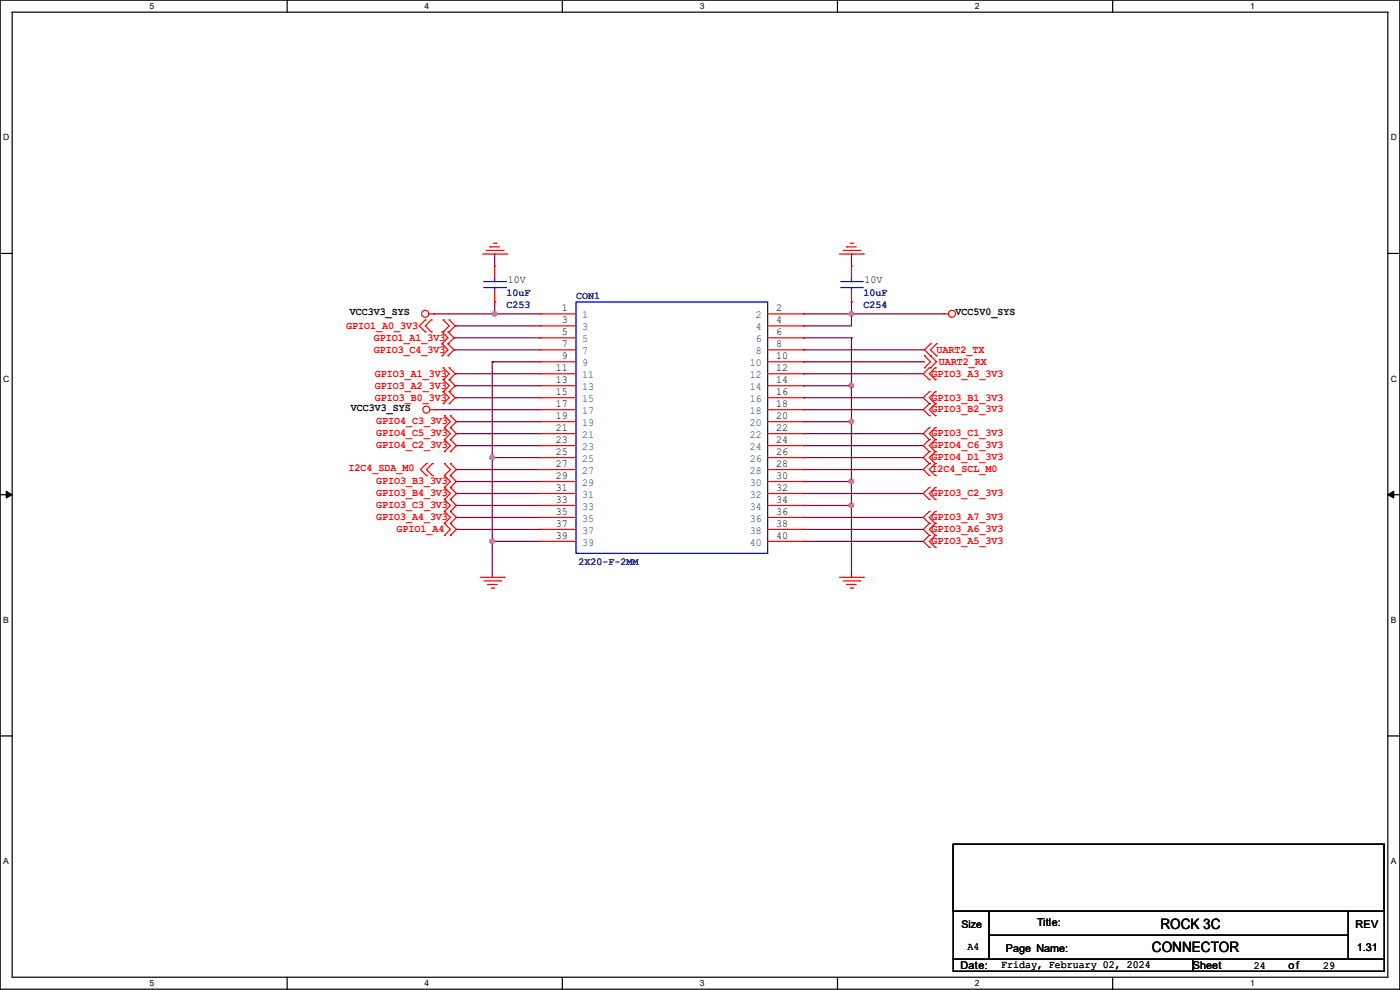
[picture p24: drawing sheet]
<svg xmlns="http://www.w3.org/2000/svg" width="297mm" height="210mm" viewBox="0 0 297 210" stroke-linecap="round" stroke-linejoin="round" font-family="sans-serif">
<defs><g id="words">
<g font-size="3">
<text x="246.2" y="197.1">ROCK 3C</text>
<text x="244.4" y="201.9">CONNECTOR</text>
</g>
<g font-size="2.3" fill="#000080">
<text x="107.5" y="65.4">C253</text>
<text x="107.5" y="62.9">10uF</text>
<text x="122.2" y="63.4">CON1</text>
<text x="183.2" y="65.4">C254</text>
<text x="183.2" y="62.9">10uF</text>
<text x="122.7" y="119.8">2X20-F-2MM</text>
</g>
<g font-size="2.3">
<text x="107.7" y="60.1">10V</text>
<text x="183.4" y="60.1">10V</text>
<text x="74.2" y="66.9">VCC3V3_SYS</text>
<text x="119.2" y="66">1</text>
<text x="119.2" y="68.6">3</text>
<text x="119.2" y="71.1">5</text>
<text x="164.6" y="66">2</text>
<text x="164.6" y="68.6">4</text>
<text x="164.6" y="71.1">6</text>
<text x="202.7" y="66.9">VCC5V0_SYS</text>
<text x="119.2" y="73.7">7</text>
<text x="119.2" y="76.2">9</text>
<text x="164.6" y="73.7">8</text>
<text x="164.6" y="76.2">10</text>
<text x="117.9" y="78.7">11</text>
<text x="117.9" y="81.3">13</text>
<text x="117.9" y="83.8">15</text>
<text x="164.6" y="78.7">12</text>
<text x="164.6" y="81.3">14</text>
<text x="164.6" y="83.8">16</text>
<text x="74.5" y="87.2">VCC3V3_SYS</text>
<text x="117.9" y="86.4">17</text>
<text x="117.9" y="88.9">19</text>
<text x="164.6" y="86.4">18</text>
<text x="164.6" y="88.9">20</text>
<text x="117.9" y="91.4">21</text>
<text x="117.9" y="94">23</text>
<text x="164.6" y="91.4">22</text>
<text x="164.6" y="94">24</text>
<text x="117.9" y="96.5">25</text>
<text x="117.9" y="99.1">27</text>
<text x="117.9" y="101.6">29</text>
<text x="164.6" y="96.5">26</text>
<text x="164.6" y="99.1">28</text>
<text x="164.6" y="101.6">30</text>
<text x="117.9" y="104.1">31</text>
<text x="117.9" y="106.7">33</text>
<text x="164.6" y="104.1">32</text>
<text x="164.6" y="106.7">34</text>
<text x="117.9" y="109.2">35</text>
<text x="117.9" y="111.8">37</text>
<text x="164.6" y="109.2">36</text>
<text x="164.6" y="111.8">38</text>
<text x="117.9" y="114.3">39</text>
<text x="164.6" y="114.3">40</text>
<text x="220" y="196.4">Title:</text>
<text x="287.6" y="196.9">REV</text>
<text x="205.3" y="201.5">A4</text>
<text x="213.4" y="202">Page Name:</text>
<text x="287.8" y="201.8">1.31</text>
<text x="203.8" y="205.6">Date:</text>
<text x="212.4" y="205.4">Friday, February 02, 2024</text>
<text x="253" y="205.6">Sheet</text>
<text x="266" y="205.6">24</text>
<text x="273.3" y="205.6">of</text>
<text x="280.7" y="205.6">29</text>
</g>
<g font-size="2.3" fill="#f00">
<text x="73.4" y="69.7">GPIO1_A0_3V3</text>
<text x="79.3" y="72.3">GPIO1_A1_3V3</text>
<text x="79.3" y="74.8">GPIO3_C4_3V3</text>
<text x="198.7" y="74.8">UART2_TX</text>
<text x="199.2" y="77.3">UART2_RX</text>
<text x="79.5" y="79.9">GPIO3_A1_3V3</text>
<text x="79.5" y="82.4">GPIO3_A2_3V3</text>
<text x="197.7" y="79.9">GPIO3_A3_3V3</text>
<text x="79.5" y="85">GPIO3_B0_3V3</text>
<text x="197.7" y="85">GPIO3_B1_3V3</text>
<text x="197.7" y="87.5">GPIO3_B2_3V3</text>
<text x="79.8" y="90">GPIO4_C3_3V3</text>
<text x="79.8" y="92.6">GPIO4_C5_3V3</text>
<text x="79.8" y="95.1">GPIO4_C2_3V3</text>
<text x="197.7" y="92.6">GPIO3_C1_3V3</text>
<text x="197.7" y="95.1">GPIO4_C6_3V3</text>
<text x="74" y="99.9">I2C4_SDA_M0</text>
<text x="197.7" y="97.7">GPIO4_D1_3V3</text>
<text x="197.7" y="100.2">I2C4_SCL_M0</text>
<text x="79.8" y="102.7">GPIO3_B3_3V3</text>
<text x="79.8" y="105.3">GPIO3_B4_3V3</text>
<text x="79.8" y="107.8">GPIO3_C3_3V3</text>
<text x="197.7" y="105.3">GPIO3_C2_3V3</text>
<text x="79.8" y="110.4">GPIO3_A4_3V3</text>
<text x="84.1" y="112.9">GPIO1_A4</text>
<text x="197.7" y="110.4">GPIO3_A7_3V3</text>
<text x="197.7" y="112.9">GPIO3_A6_3V3</text>
<text x="197.7" y="115.4">GPIO3_A5_3V3</text>
</g>
<g font-size="2.3" fill="#004080">
<text x="123.5" y="67.5">1</text>
<text x="123.5" y="70.1">3</text>
<text x="160.3" y="67.5">2</text>
<text x="160.3" y="70.1">4</text>
<text x="123.5" y="72.6">5</text>
<text x="123.5" y="75.1">7</text>
<text x="123.5" y="77.7">9</text>
<text x="159" y="77.7">10</text>
<text x="160.3" y="72.6">6</text>
<text x="160.3" y="75.1">8</text>
<text x="123.5" y="80.2">11</text>
<text x="123.5" y="82.8">13</text>
<text x="159" y="80.2">12</text>
<text x="159" y="82.8">14</text>
<text x="123.5" y="85.3">15</text>
<text x="123.5" y="87.8">17</text>
<text x="159" y="85.3">16</text>
<text x="159" y="87.8">18</text>
<text x="123.5" y="90.4">19</text>
<text x="123.5" y="92.9">21</text>
<text x="123.5" y="95.5">23</text>
<text x="159" y="90.4">20</text>
<text x="159" y="92.9">22</text>
<text x="159" y="95.5">24</text>
<text x="123.5" y="98">25</text>
<text x="123.5" y="100.5">27</text>
<text x="159" y="98">26</text>
<text x="159" y="100.5">28</text>
<text x="123.5" y="103.1">29</text>
<text x="123.5" y="105.6">31</text>
<text x="159" y="103.1">30</text>
<text x="159" y="105.6">32</text>
<text x="123.5" y="108.2">33</text>
<text x="123.5" y="110.7">35</text>
<text x="123.5" y="113.2">37</text>
<text x="159" y="108.2">34</text>
<text x="159" y="110.7">36</text>
<text x="159" y="113.2">38</text>
<text x="123.5" y="115.8">39</text>
<text x="159" y="115.8">40</text>
</g>
<text font-size="2.2" x="204" y="196.9">Size</text>
<g font-size="1.8">
<text x="31.7" y="1.9">5</text>
<text x="90.1" y="1.9">4</text>
<text x="148.5" y="1.9">3</text>
<text x="206.8" y="1.9">2</text>
<text x="265.2" y="1.9">1</text>
<text x=".7" y="29.8">D</text>
<text x="295.1" y="29.8">D</text>
<text x=".7" y="80.9">C</text>
<text x="295.1" y="80.9">C</text>
<text x=".7" y="132.1">B</text>
<text x="295.1" y="132.1">B</text>
<text x=".7" y="183.3">A</text>
<text x="295.1" y="183.3">A</text>
<text x="31.7" y="209.2">5</text>
<text x="90.1" y="209.2">4</text>
<text x="148.5" y="209.2">3</text>
<text x="206.8" y="209.2">2</text>
<text x="265.2" y="209.2">1</text>
</g>
</g></defs>
<path d="M0 0h297v209.8h-297zM2.6 2.6h291.8v204.7h-291.8z" fill="none" stroke="#000" stroke-width=".25"/>
<g fill="#fff">
<path d="M31.7 .3h1v2h-1z"/>
<path d="M31.7 207.6h1v1.9h-1z"/>
</g>
<path d="M60.9 0v2.6M60.9 207.3v2.5" fill="none" stroke="#000" stroke-width=".25"/>
<g fill="#fff">
<path d="M90.1 .3h1v2h-1z"/>
<path d="M90.1 207.6h1v1.9h-1z"/>
</g>
<path d="M119.3 0v2.6M119.3 207.3v2.5" fill="none" stroke="#000" stroke-width=".25"/>
<g fill="#fff">
<path d="M148.5 .3h.9v2h-.9z"/>
<path d="M148.5 207.6h.9v1.9h-.9z"/>
</g>
<path d="M177.7 0v2.6M177.7 207.3v2.5" fill="none" stroke="#000" stroke-width=".25"/>
<g fill="#fff">
<path d="M206.8 .3h1v2h-1z"/>
<path d="M206.8 207.6h1v1.9h-1z"/>
</g>
<path d="M236.1 0v2.6M236.1 207.3v2.5" fill="none" stroke="#000" stroke-width=".25"/>
<g fill="#fff">
<path d="M265.2 .3h1v2h-1z"/>
<path d="M265.2 207.6h1v1.9h-1z"/>
<path d="M.7 28.2h1.2v1.9h-1.2z"/>
<path d="M295.1 28.2h1.2v1.9h-1.2z"/>
<path d="M.7 79.3h1.2v2h-1.2z"/>
<path d="M295.1 79.3h1.2v2h-1.2z"/>
</g>
<path d="M0 53.8h2.6M294.4 53.8h2.6" fill="none" stroke="#000" stroke-width=".25"/>
<g fill="#fff">
<path d="M.7 130.5h1.2v2h-1.2z"/>
<path d="M295.1 130.5h1.1v2h-1.1z"/>
</g>
<path d="M0 104.9h2.6M294.4 104.9h2.6" fill="none" stroke="#000" stroke-width=".25"/>
<path d="M1.3 104.2l1.3 .7-1.3 .8zM294.4 104.9l1.3-.7v1.5z" fill="#000" stroke="#000" stroke-width=".21"/>
<g fill="#fff">
<path d="M.7 181.7h1.2v2h-1.2z"/>
<path d="M295.1 181.7h1.1v2h-1.1z"/>
</g>
<path d="M0 156.1h2.6M294.4 156.1h2.6M202.2 179.1h91.5v14.2h-91.5zM202.2 193.3h7.6v10.2h-7.6zM209.8 193.3h76.2v5.1h-76.2zM209.8 198.4h76.2v5.1h-76.2zM286 193.3h7.7v10.2h-7.7zM202.2 203.5h50.8v2.5h-50.8zM253 203.5h40.7v2.5h-40.7z" fill="none" stroke="#000" stroke-width=".25"/>
<g fill="none" stroke="#800040" stroke-width=".25">
<path d="M104.9 53.9h.1M104.9 53.9v2.5M180.6 53.9h.1M180.6 53.9v2.5M92 66.6h.1M92 66.6h22.6M96.3 71.7h.1M96.3 74.2h.1M96.3 71.7h18.3M96.3 74.2h18.3M96.6 69.1h.1M96.6 79.3h.1"/>
<path d="M96.6 69.1h18M96.6 79.3h18M104.4 76.8h.1M104.4 76.8h10.2M104.4 76.8v45.7M104.9 64.1h.1M104.9 66.6h.1M104.9 64.1v2.5M170.5 71.7h.1M170.5 66.6h.1M170.5 74.2h.1M170.5 76.8h.1"/>
<path d="M170.5 79.3h.1M170.5 69.1h.1M170.5 71.7h10.1M170.5 66.6h29.7M170.5 74.2h25.6M170.5 76.8h25.6M170.5 79.3h25.4M180.6 71.7h.1M180.6 66.6h.1M180.6 64.1h.1M180.6 64.1v5h-10.1M180.6 71.7v50.8"/>
<path d="M92.2 86.9h.1M92.2 86.9h22.4M96.6 81.8h.1M96.6 84.4h.1M96.6 81.8h18M96.6 84.4h18M96.8 92h.1M96.8 89.5h.1M96.8 94.5h.1M96.8 99.6h.1M96.8 89.5h17.8M96.8 92h17.8"/>
<path d="M96.8 94.5h17.8M96.8 99.6h17.8M104.4 97.1h.1M104.4 97.1h10.2M170.5 89.5h.1M170.5 81.8h.1M170.5 99.6h.1M170.5 84.4h.1M170.5 86.9h.1M170.5 92h.1M170.5 94.5h.1M170.5 97.1h.1"/>
<path d="M170.5 89.5h10.1M170.5 81.8h10.1M170.5 97.1h25.4M170.5 92h25.4M170.5 94.5h25.4M170.5 84.4h25.4M170.5 99.6h25.4M170.5 86.9h25.4M180.6 89.5h.1M180.6 81.8h.1M96.8 107.2h.1M96.8 109.8h.1"/>
<path d="M96.8 112.3h.1M96.8 102.2h.1M96.8 104.7h.1M96.8 107.2h17.8M96.8 102.2h17.8M96.8 109.8h17.8M96.8 112.3h17.8M96.8 104.7h17.8M104.4 114.9h.1M104.4 114.9h10.2M170.5 107.2h.1M170.5 102.2h.1"/>
<path d="M170.5 109.8h.1M170.5 104.7h.1M170.5 114.9h.1M170.5 112.3h.1M170.5 107.2h10.1M170.5 102.2h10.1M170.5 114.9h25.4M170.5 109.8h25.4M170.5 112.3h25.4M170.5 104.7h25.4M180.6 107.2h.1M180.6 102.2h.1"/>
</g>
<g fill="#f0f" stroke="#f0f" stroke-width=".25">
<circle cx="180.6" cy="81.8" r=".49"/>
<circle cx="180.6" cy="107.2" r=".49"/>
<circle cx="180.6" cy="102.1" r=".49"/>
<circle cx="180.6" cy="89.4" r=".49"/>
<circle cx="104.4" cy="114.8" r=".49"/>
<circle cx="104.4" cy="97" r=".49"/>
<circle cx="180.6" cy="66.6" r=".49"/>
<circle cx="104.9" cy="66.6" r=".49"/>
</g>
<g fill="none" stroke="#f00" stroke-width=".25">
<path d="M102.4 53.9h5.1M103.2 53.1h3.5M103.9 52.4h.1M103.9 52.4h2.1M104.7 51.6h.5M104.9 56.4h.1M104.9 56.4v2.6M105.2 51.6h.1M106.7 53.1h.1M107.5 53.9h.1M178.1 53.9h5.1M178.9 53.1h3.5"/>
<path d="M179.6 52.4h.1M179.6 52.4h2.1M180.4 51.6h.5M180.6 56.4h.1M180.6 56.4v2.6M180.9 51.6h.1M182.4 53.1h.1M183.2 53.9h.1M90.2 67.9h.1M90.2 70.4h.1M90.2 67.9l-1.3 1.2 1.3 1.3M91 66.6h1"/>
<path d="M91.5 67.9h.1M91.5 70.4h.1M91.5 67.9l-1.3 1.2 1.3 1.3M92 66.6h.1M93.8 72.9h.1M93.8 70.4h.1M93.8 75.5h.1M93.8 70.4l1.2 1.3-1.2 1.2M93.8 72.9l1.2 1.3-1.2 1.3M94 67.9h.1M94 70.4h.1M94 78h.1"/>
<path d="M94 67.9l1.3 1.2-1.3 1.3M94 78l1.3 1.3-1.3 1.3M95 70.4h.1M95 72.9h.1M95 75.5h.1M95 70.4l1.3 1.3-1.3 1.2M95 72.9l1.3 1.3-1.3 1.3M95.3 70.4h.1M95.3 67.9h.1M95.3 78h.1M95.3 67.9l1.3 1.2-1.3 1.3M95.3 78l1.3 1.3-1.3 1.3"/>
<path d="M104.9 64.1h.1M104.9 61.5v2.6M114.6 66.6h.1M114.6 69.1h.1M114.6 71.7h.1M114.6 74.2h.1M114.6 76.8h.1M114.6 79.3h.1M114.6 66.6h7.6M114.6 69.1h7.6M114.6 71.7h7.6M114.6 74.2h7.6"/>
<path d="M114.6 76.8h7.6M114.6 79.3h7.6M162.9 66.6h7.6M162.9 69.1h7.6M162.9 71.7h7.6M162.9 74.2h7.6M162.9 76.8h7.6M162.9 79.3h7.6M170.5 66.6h.1M170.5 69.1h.1M170.5 71.7h.1M170.5 74.2h.1"/>
<path d="M170.5 76.8h.1M170.5 79.3h.1M180.6 64.1h.1M180.6 61.5v2.6M196.1 78h.1M196.1 75.5h.1M196.1 75.5l1.3 1.3-1.3 1.2M197.1 78h.1M197.1 78l-1.2 1.3 1.2 1.3M197.4 78h.1M197.4 75.5h.1M197.4 72.9h.1"/>
<path d="M197.4 72.9l-1.3 1.3 2.6 2.6-1.3 1.2M198.4 78h.1M198.4 78l-1.3 1.3 1.3 1.3M198.7 75.5h.1M198.7 72.9h.1M198.7 72.9l-1.3 1.3 1.3 1.3M200.2 66.6h.1M200.2 66.6h1M90.5 98.3h.1M90.5 98.3l-1.3 1.3 1.3 1.3M91.2 86.9h1M91.7 98.3h.1"/>
<path d="M91.7 98.3l-1.2 1.3 1.2 1.3M92.2 86.9h.1M94 80.6h.1M94 83.1h.1M94 85.6h.1M94 80.6l1.3 1.2-1.3 1.3M94 83.1l1.3 1.3-1.3 1.2M94.3 98.3h.1M94.3 90.7h.1M94.3 88.2h.1M94.3 93.3h.1M94.3 95.8h.1"/>
<path d="M94.3 98.3l1.2 1.3-1.2 1.3M94.3 93.3l1.2 1.2-1.2 1.3M94.3 88.2l1.2 1.3-1.2 1.2M94.3 90.7l1.2 1.3-1.2 1.3M95.3 80.6h.1M95.3 83.1h.1M95.3 85.6h.1M95.3 80.6l1.3 1.2-1.3 1.3M95.3 83.1l1.3 1.3-1.3 1.2M95.5 98.3h.1M95.5 88.2h.1M95.5 90.7h.1"/>
<path d="M95.5 93.3h.1M95.5 95.8h.1M95.5 98.3l1.3 1.3-1.3 1.3M95.5 90.7l1.3 1.3-1.3 1.3M95.5 88.2l1.3 1.3-1.3 1.2M95.5 93.3l1.3 1.2-1.3 1.3M114.6 81.8h.1M114.6 84.4h.1M114.6 86.9h.1M114.6 89.5h.1M114.6 92h.1M114.6 94.5h.1"/>
<path d="M114.6 97.1h.1M114.6 99.6h.1M114.6 86.9h7.6M114.6 81.8h7.6M114.6 84.4h7.6M114.6 89.5h7.6M114.6 92h7.6M114.6 94.5h7.6M114.6 97.1h7.6M114.6 99.6h7.6M162.9 86.9h7.6M162.9 81.8h7.6"/>
<path d="M162.9 84.4h7.6M162.9 89.5h7.6M162.9 92h7.6M162.9 94.5h7.6M162.9 97.1h7.6M162.9 99.6h7.6M170.5 81.8h.1M170.5 84.4h.1M170.5 86.9h.1M170.5 89.5h.1M170.5 92h.1M170.5 94.5h.1"/>
<path d="M170.5 97.1h.1M170.5 99.6h.1M197.1 80.6h.1M197.1 83.1h.1M197.1 85.6h.1M197.1 88.2h.1M197.1 90.7h.1M197.1 93.3h.1M197.1 95.8h.1M197.1 98.3h.1M197.1 83.1l-1.2 1.3 1.2 1.2M197.1 85.6l-1.2 1.3 1.2 1.3"/>
<path d="M197.1 90.7l-1.2 1.3 1.2 1.3M197.1 93.3l-1.2 1.2 1.2 1.3M197.1 95.8l-1.2 1.3 1.2 1.2M197.1 98.3l-1.2 1.3 1.2 1.3M198.4 80.6h.1M198.4 85.6h.1M198.4 83.1h.1M198.4 88.2h.1M198.4 93.3h.1M198.4 90.7h.1M198.4 95.8h.1M198.4 98.3h.1"/>
<path d="M198.4 83.1l-1.3 1.3 1.3 1.2M198.4 85.6l-1.3 1.3 1.3 1.3M198.4 90.7l-1.3 1.3 1.3 1.3M198.4 93.3l-1.3 1.2 1.3 1.3M198.4 95.8l-1.3 1.3 1.3 1.2M198.4 98.3l-1.3 1.3 1.3 1.3M90.5 100.9h.1M91.7 100.9h.1M94.3 100.9h.1M94.3 103.4h.1M94.3 106h.1M94.3 108.5h.1"/>
<path d="M94.3 111h.1M94.3 113.6h.1M94.3 100.9l1.2 1.3-1.2 1.2M94.3 103.4l1.2 1.3-1.2 1.3M94.3 106l1.2 1.2-1.2 1.3M94.3 108.5l1.2 1.3-1.2 1.2M94.3 111l1.2 1.3-1.2 1.3M95.5 100.9h.1M95.5 103.4h.1M95.5 106h.1M95.5 108.5h.1M95.5 111h.1"/>
<path d="M95.5 113.6h.1M95.5 100.9l1.3 1.3-1.3 1.2M95.5 103.4l1.3 1.3-1.3 1.3M95.5 106l1.3 1.2-1.3 1.3M95.5 108.5l1.3 1.3-1.3 1.2M95.5 111l1.3 1.3-1.3 1.3M114.6 102.2h.1M114.6 104.7h.1M114.6 107.2h.1M114.6 109.8h.1M114.6 112.3h.1M114.6 114.9h.1"/>
<path d="M114.6 102.2h7.6M114.6 104.7h7.6M114.6 107.2h7.6M114.6 109.8h7.6M114.6 112.3h7.6M114.6 114.9h7.6M162.9 102.2h7.6M162.9 104.7h7.6M162.9 107.2h7.6M162.9 109.8h7.6M162.9 112.3h7.6M162.9 114.9h7.6"/>
<path d="M170.5 102.2h.1M170.5 104.7h.1M170.5 107.2h.1M170.5 109.8h.1M170.5 112.3h.1M170.5 114.9h.1M197.1 100.9h.1M197.1 103.4h.1M197.1 106h.1M197.1 108.5h.1M197.1 111h.1M197.1 113.6h.1"/>
<path d="M197.1 116.1h.1M197.1 103.4l-1.2 1.3 1.2 1.3M197.1 108.5l-1.2 1.3 1.2 1.2M197.1 111l-1.2 1.3 1.2 1.3M197.1 113.6l-1.2 1.3 1.2 1.2M198.4 100.9h.1M198.4 106h.1M198.4 103.4h.1M198.4 111h.1M198.4 108.5h.1M198.4 113.6h.1M198.4 116.1h.1"/>
<path d="M198.4 103.4l-1.3 1.3 1.3 1.3M198.4 108.5l-1.3 1.3 1.3 1.2M198.4 111l-1.3 1.3 1.3 1.3M198.4 113.6l-1.3 1.3 1.3 1.2M101.9 122.5h5.1M102.7 123.2h3.5M103.4 124h.1M103.4 124h2.1M104.2 124.8h.5M104.7 124.8h.1M106.2 123.2h.1M107 122.5h.1"/>
<path d="M178.1 122.5h5.1M178.9 123.2h3.5M179.6 124h.1M179.6 124h2.1M180.4 124.8h.5M180.9 124.8h.1M182.4 123.2h.1M183.2 122.5h.1"/>
<circle cx="90.2" cy="66.6" r=".74"/>
<circle cx="202" cy="66.6" r=".74"/>
<circle cx="90.4" cy="86.9" r=".74"/>
</g>
<g fill="none" stroke="#00f" stroke-width=".25">
<path d="M102.7 59.7h4.5M104.9 59.7h.1M104.9 59v.7M107.2 59.7h.1M178.4 59.7h4.5M180.6 59.7h.1M180.6 59v.7M182.9 59.7h.1M102.7 61h4.5M104.9 61h.1M104.9 61v.5M107.2 61h.1"/>
<path d="M122.2 64.1h40.7v53.3h-40.7zM178.4 61h4.5M180.6 61h.1M180.6 61v.5M182.9 61h.1"/>
</g>
<use href="#words"/>
</svg>
